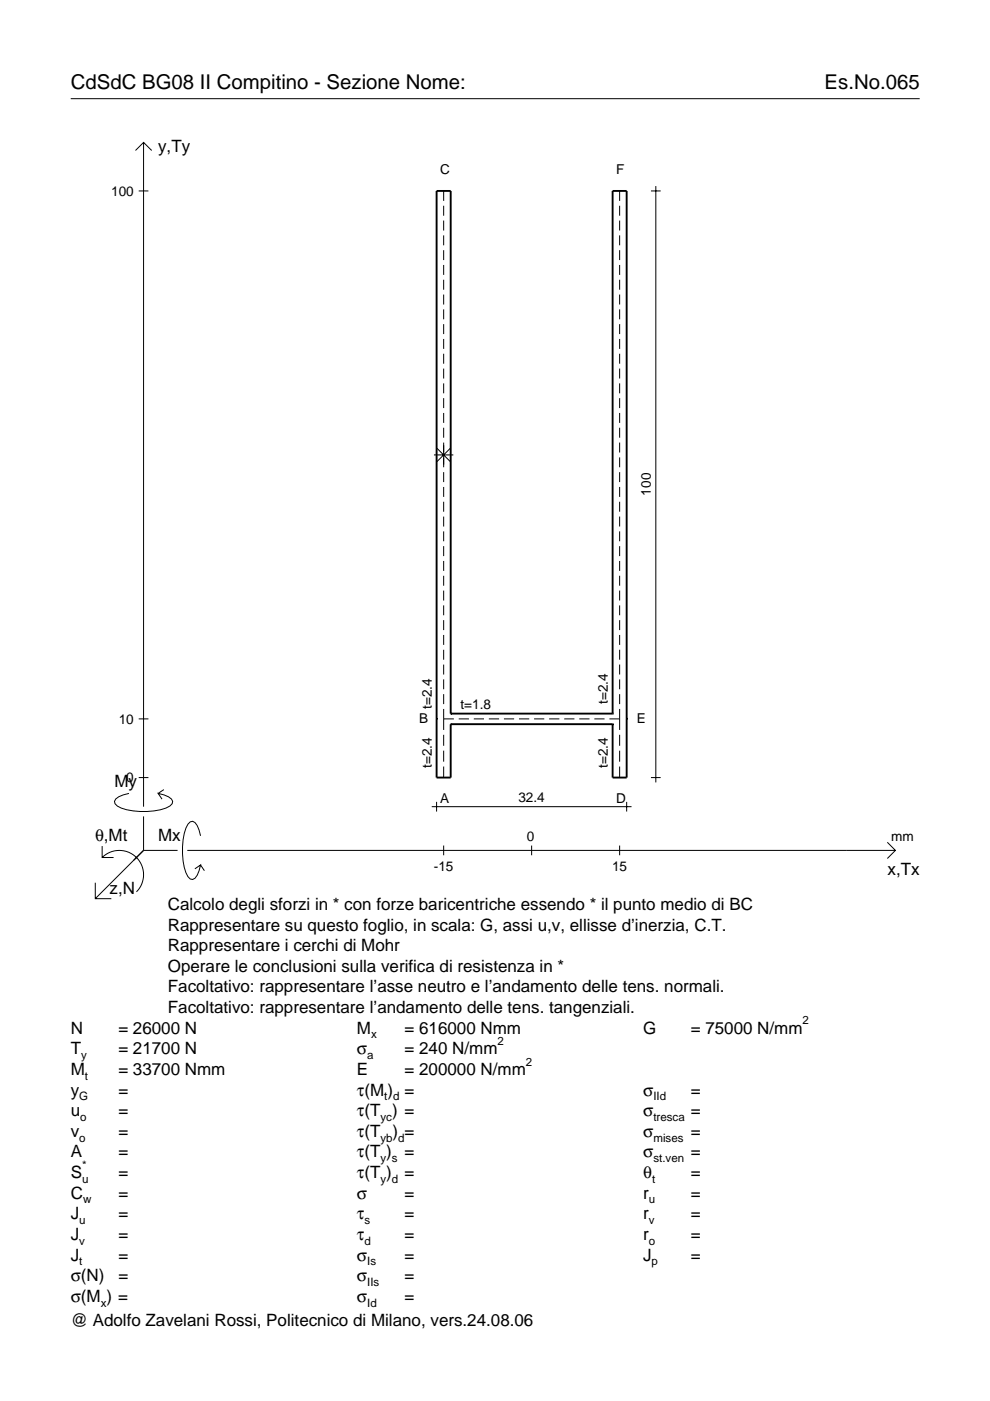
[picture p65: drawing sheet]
<svg xmlns="http://www.w3.org/2000/svg" width="210mm" height="297mm" viewBox="0 0 210 297" stroke-linecap="round" stroke-linejoin="round" font-family="sans-serif">
<defs><g id="words">
<g font-size="4.3">
<text x="15" y="18.9">CdSdC BG08 II Compitino - Sezione Nome:</text>
<text x="174.8" y="18.9">Es.No.065</text>
</g>
<g font-size="3.6">
<text x="33.5" y="32.3">y,Ty</text>
<text x="24.3" y="166.9">My</text>
<text x="20.1" y="178.2">θ,Mt</text>
<text x="33.5" y="178.2">Mx</text>
<text x="188.2" y="185.5">x,Tx</text>
<text x="23.2" y="189.6">z,N</text>
<text x="35.6" y="192.9">Calcolo degli sforzi in * con forze baricentriche essendo * il punto medio di BC</text>
<text x="35.6" y="197.3">Rappresentare su questo foglio, in scala: G, assi u,v, ellisse d’inerzia, C.T.</text>
<text x="35.6" y="201.7">Rappresentare i cerchi di Mohr</text>
<text x="35.6" y="206">Operare le conclusioni sulla verifica di resistenza in *</text>
<text x="35.6" y="210.4">Facoltativo: rappresentare l’asse neutro e l’andamento delle tens. normali.</text>
<text x="35.6" y="214.8">Facoltativo: rappresentare l’andamento delle tens. tangenziali.</text>
<text x="15" y="219.2">N</text>
<text x="25.1" y="219.2">= 26000 N</text>
<text x="75.7" y="219.2">M</text>
<text x="85.8" y="219.2">= 616000 Nmm</text>
<text x="136.4" y="219.2">G</text>
<text x="146.5" y="219.2">= 75000 N/mm</text>
<text x="15" y="227.9">M</text>
<text x="15" y="223.5">T</text>
<text x="25.1" y="223.5">= 21700 N</text>
<text x="25.1" y="227.9">= 33700 Nmm</text>
<text x="75.7" y="223.5">σ</text>
<text x="75.7" y="227.9">E</text>
<text x="85.8" y="223.5">= 240 N/mm</text>
<text x="85.8" y="227.9">= 200000 N/mm</text>
<text x="15" y="232.3">y</text>
<text x="25.1" y="232.3">=</text>
<text x="75.7" y="232.3">τ(M ) =</text>
<text x="136.4" y="232.3">σ</text>
<text x="146.5" y="232.3">=</text>
<text x="15" y="236.7">u</text>
<text x="25.1" y="236.7">=</text>
<text x="75.7" y="236.7">τ(T ) =</text>
<text x="136.4" y="236.7">σ</text>
<text x="146.5" y="236.7">=</text>
<text x="15" y="245.4">A</text>
<text x="15" y="241">v</text>
<text x="25.1" y="241">=</text>
<text x="25.1" y="245.4">=</text>
<text x="75.7" y="245.4">τ(T )</text>
<text x="75.7" y="241">τ(T</text>
<text x="83.3" y="241">) =</text>
<text x="85.8" y="245.4">=</text>
<text x="136.4" y="241">σ</text>
<text x="136.4" y="245.4">σ</text>
<text x="146.5" y="241">=</text>
<text x="146.5" y="245.4">=</text>
<text x="15" y="249.8">S</text>
<text x="25.1" y="249.8">=</text>
<text x="75.7" y="249.8">τ(T )</text>
<text x="85.8" y="249.8">=</text>
<text x="136.4" y="249.8">θ</text>
<text x="146.5" y="249.8">=</text>
<text x="15" y="254.2">C</text>
<text x="25.1" y="254.2">=</text>
<text x="75.7" y="254.2">σ</text>
<text x="85.8" y="254.2">=</text>
<text x="136.4" y="254.2">r</text>
<text x="146.5" y="254.2">=</text>
<text x="15" y="258.5">J</text>
<text x="15" y="262.9">J</text>
<text x="25.1" y="258.5">=</text>
<text x="25.1" y="262.9">=</text>
<text x="75.7" y="258.5">τ</text>
<text x="75.7" y="262.9">τ</text>
<text x="85.8" y="258.5">=</text>
<text x="85.8" y="262.9">=</text>
<text x="136.4" y="258.5">r</text>
<text x="136.4" y="262.9">r</text>
<text x="146.5" y="258.5">=</text>
<text x="146.5" y="262.9">=</text>
<text x="15" y="267.3">J</text>
<text x="25.1" y="267.3">=</text>
<text x="75.7" y="267.3">σ</text>
<text x="85.8" y="267.3">=</text>
<text x="136.4" y="267.3">J</text>
<text x="146.5" y="267.3">=</text>
<text x="15" y="271.7">σ(N)</text>
<text x="25.1" y="271.7">=</text>
<text x="75.7" y="271.7">σ</text>
<text x="85.8" y="271.7">=</text>
<text x="15" y="276">σ(M ) =</text>
<text x="15" y="281.2">@ Adolfo Zavelani Rossi, Politecnico di Milano, vers.24.08.06</text>
<text x="75.7" y="276">σ</text>
<text x="85.8" y="276">=</text>
</g>
<g font-size="2.9">
<text x="23.6" y="41.5">100</text>
<text x="93.3" y="37">C</text>
<text x="130.6" y="37">F</text>
<text x="138" y="105.1" transform="rotate(-90 138 105.1)">100</text>
<text x="128.9" y="149.2" transform="rotate(-90 128.9 149.2)">t=2.4</text>
<text x="25.2" y="153.4">10</text>
<text x="88.9" y="153.3">B</text>
<text x="91.5" y="150.4" transform="rotate(-90 91.5 150.4)">t=2.4</text>
<text x="97.6" y="150.3">t=1.8</text>
<text x="135.1" y="153.3">E</text>
<text x="26.8" y="165.9">0</text>
<text x="91.5" y="162.8" transform="rotate(-90 91.5 162.8)">t=2.4</text>
<text x="128.9" y="162.8" transform="rotate(-90 128.9 162.8)">t=2.4</text>
<text x="93.3" y="170.2">A</text>
<text x="109.9" y="170">32.4</text>
<text x="130.6" y="170.2">D</text>
<text x="111.7" y="178.2">0</text>
<text x="189" y="178.2">mm</text>
<text x="92" y="184.7">-15</text>
<text x="129.8" y="184.7">15</text>
</g>
<g font-size="2.4">
<text x="78.7" y="220.2">x</text>
<text x="105.5" y="221.5">2</text>
<text x="170.2" y="217.2">2</text>
<text x="17.2" y="224.5">y</text>
<text x="77.9" y="224.5">a</text>
<text x="111.5" y="225.9">2</text>
<text x="16.8" y="233.3">G</text>
<text x="18" y="228.9">t</text>
<text x="81.5" y="233.3">t d</text>
<text x="138.5" y="233.3">IId</text>
<text x="17" y="237.7">o</text>
<text x="80.7" y="237.7">yc</text>
<text x="138.5" y="237.7">tresca</text>
<text x="16.8" y="242">o</text>
<text x="80.7" y="242">yb d</text>
<text x="138.5" y="242">mises</text>
<text x="17.4" y="250.8">u</text>
<text x="17.4" y="247.8">*</text>
<text x="80.7" y="246.4">y s</text>
<text x="80.7" y="250.8">y d</text>
<text x="138.2" y="250.8">t</text>
<text x="138.5" y="246.4">st.ven</text>
<text x="17.6" y="255.2">w</text>
<text x="137.6" y="255.2">u</text>
<text x="16.8" y="259.5">u</text>
<text x="16.8" y="263.9">v</text>
<text x="77.3" y="259.5">s</text>
<text x="77.3" y="263.9">d</text>
<text x="137.6" y="259.5">v</text>
<text x="137.6" y="263.9">o</text>
<text x="16.8" y="268.3">t</text>
<text x="77.9" y="268.3">Is</text>
<text x="138.2" y="268.3">p</text>
<text x="77.9" y="272.7">IIs</text>
<text x="21.4" y="277">x</text>
<text x="77.9" y="277">Id</text>
</g>
</g></defs>
<g fill="none" stroke="#000" stroke-width=".21">
<path d="M15 20.9h180M28.7 31.9l1.7-1.7 1.8 1.7M30.4 30.2v140.8M139 39.5v126.4M29.4 40.5h2.1M94.1 40.5v2.1M94.1 43.6v2.1M94.1 46.8v2.1M94.1 49.9v2.1M94.1 53v2.1M94.1 56.2v2.1M94.1 59.3v2.1"/>
<path d="M131.4 40.5v2.1M131.4 43.6v2.1M131.4 46.8v2.1M131.4 49.9v2.1M131.4 53v2.1M131.4 56.2v2.1M131.4 59.3v2.1M138 40.5h2.1M94.1 62.5v2.1M94.1 65.6v2.1M94.1 68.7v2.1M94.1 71.9v2.1"/>
<path d="M94.1 75v2.1M94.1 78.1v2.2M131.4 62.5v2.1M131.4 65.6v2.1M131.4 68.7v2.1M131.4 71.9v2.1M131.4 75v2.1M131.4 78.1v2.2M92 96.5h4.1M92.6 95l2.9 2.9M94.1 81.3v2.1M94.1 84.4v2.1"/>
<path d="M94.1 87.6v2.1M94.1 90.7v2.1M94.1 93.8v5.3M95.5 95l-2.9 2.9M131.4 81.3v2.1M131.4 84.4v2.1M131.4 87.6v2.1M131.4 90.7v2.1M131.4 93.8v2.1M131.4 97v2.1M94.1 100.1v2.1M94.1 103.2v2.2"/>
<path d="M94.1 106.4v2.1M94.1 109.5v2.1M94.1 112.7v2.1M94.1 115.8v2.1M94.1 118.9v2.1M131.4 100.1v2.1M131.4 103.2v2.2M131.4 106.4v2.1M131.4 109.5v2.1M131.4 112.7v2.1M131.4 115.8v2.1M131.4 118.9v2.1"/>
<path d="M94.1 122.1v2.1M94.1 125.2v2.1M94.1 128.4v2.1M94.1 131.5v2.1M94.1 134.6v2.1M94.1 137.8v2.1M131.4 122.1v2.1M131.4 125.2v2.1M131.4 128.4v2.1M131.4 131.5v2.1M131.4 134.6v2.1M131.4 137.8v2.1"/>
<path d="M29.4 152.4h2.1M94.1 152.4h2.1M94.1 140.9v2.1M94.1 144v2.1M94.1 147.2v2.1M94.1 150.3v4.5M94.1 155.8v2.3M94.1 159.2v2.3M97.3 152.4h2.1M100.5 152.4h2.1M103.6 152.4h2.2M106.8 152.4h2.2"/>
<path d="M110 152.4h2.2M113.2 152.4h2.2M116.4 152.4h2.2M119.6 152.4h2.2M122.8 152.4h2.2M126 152.4h2.2M129.2 152.4h2.2M131.4 140.9v2.1M131.4 144v2.1M131.4 147.2v2.1M131.4 150.3v4.5M131.4 155.8v2.3"/>
<path d="M131.4 159.2v2.3M21.7 179.4v2.4h2.4M27.3 168.2a3.6 3.6 0 0 0-3 1.7l.1 .5a5.6 5.6 0 0 0 3.8 1.5 13.4 13.4 0 0 0 7.8-1l.5-.5 .1-.5a3.6 3.6 0 0 0-3.1-1.7l.8 1.2M29.4 164.9h2.1M30.4 173.1v7.2M34.7 167.4l-1.2 .8M42.5 177.2a3.6 3.6 0 0 0-1.7-3.1l-.5 .2a5.7 5.7 0 0 0-1.5 3.7 13.3 13.3 0 0 0 1 7.9l.5 .5 .5 .1a3.6 3.6 0 0 0 1.7-3.1l-1.2 .8M91.5 171h42.4M92.6 170v2.1M94.1 162.5v2.4M94.1 179.3v2M112.7 179.3v2"/>
<path d="M131.4 162.5v2.4M131.4 179.3v2M132.9 170v2.1M138 164.9h2.1M188.1 178.6l1.7 1.7-1.7 1.7M20.2 187.2v3.3h3.4M21.7 181.8a5.1 5.1 0 0 1 7.2 0 5.1 5.1 0 0 1 0 7.3M30.4 180.3l-10.2 10.2M30.4 180.3h7.2M39.7 180.3h150.1M42.5 183.4l.8 1.2"/>
</g>
<path d="M92.6 152.4h.1M95.6 153.5h.1M95.6 151.3h.1M95.6 151.3v-110.8h-3v124.4h3v-11.4M95.6 153.5h34.3M95.6 151.3h34.3M129.9 153.5h.1M129.9 151.3h.1M129.9 151.3v-110.8h3v124.4h-3v-11.4M132.9 152.4h.1" fill="none" stroke="#000" stroke-width=".4"/>
<use href="#words"/>
</svg>
